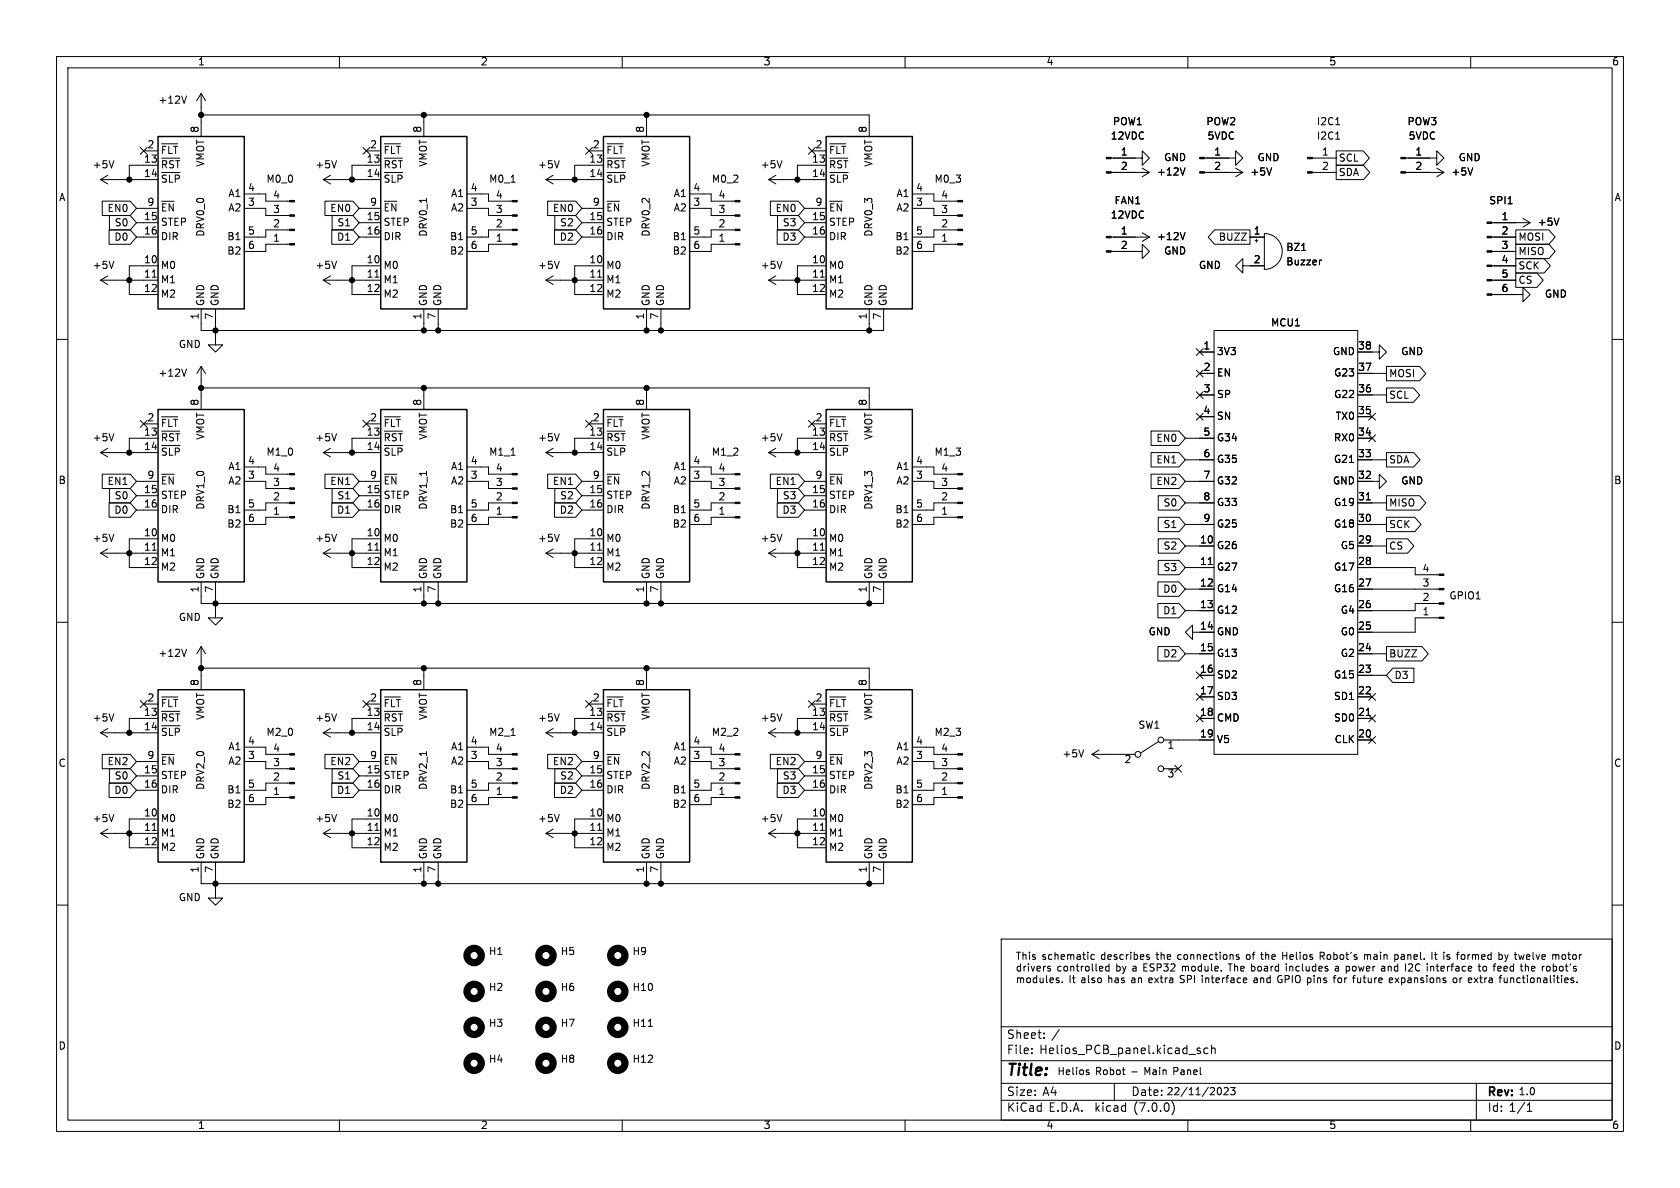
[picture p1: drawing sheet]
<svg xmlns="http://www.w3.org/2000/svg" width="297mm" height="210mm" viewBox="0 0 297 210" stroke-linecap="round" stroke-linejoin="round" font-family="sans-serif">
<defs><g id="words">
<text font-size="2.8" x="178" y="190.8">Title:</text>
<g font-size="2.1">
<text x="178" y="183.9">Sheet:</text>
<text x="185.9" y="183.9">/</text>
<text x="178" y="186.6">File:</text>
<text x="183.8" y="186.6">Helios_PCB_panel.kicad_sch</text>
<text x="178" y="196.8">KiCad</text>
<text x="178" y="194">Size:</text>
<text x="184.3" y="194">A4</text>
<text x="185.4" y="196.8">E.D.A.</text>
<text x="193.7" y="196.8">kicad</text>
<text x="200" y="194">Date:</text>
<text x="200.6" y="196.8">(7.0.0)</text>
<text x="263" y="194.2">Rev:</text>
<text x="263" y="196.8">Id: 1/1</text>
</g>
<g font-size="1.8">
<text x="35" y="11.8">1</text>
<text x="85" y="11.8">2</text>
<text x="135" y="11.8">3</text>
<text x="185" y="11.8">4</text>
<text x="235" y="11.8">5</text>
<text x="285" y="11.8">6</text>
<text x="27.9" y="18.6">+12V</text>
<text x="35.3" y="23.5" transform="rotate(-90 35.3 23.5)">8</text>
<text x="74.7" y="23.5" transform="rotate(-90 74.7 23.5)">8</text>
<text x="114" y="23.5" transform="rotate(-90 114 23.5)">8</text>
<text x="153.4" y="23.5" transform="rotate(-90 153.4 23.5)">8</text>
<text x="196.7" y="22.4">POW1</text>
<text x="213.2" y="22.4">POW2</text>
<text x="232.7" y="22.4">I2C1</text>
<text x="248.8" y="22.4">POW3</text>
<text x="25.4" y="29">13</text>
<text x="26" y="26.4">2</text>
<text x="28.4" y="28.1">~{FLT}</text>
<text x="36.4" y="29.6" transform="rotate(-90 36.4 29.6)">VMOT</text>
<text x="64.8" y="29">13</text>
<text x="65.4" y="26.4">2</text>
<text x="67.8" y="28.1">~{FLT}</text>
<text x="75.8" y="29.6" transform="rotate(-90 75.8 29.6)">VMOT</text>
<text x="104.1" y="29">13</text>
<text x="104.7" y="26.4">2</text>
<text x="107.2" y="28.1">~{FLT}</text>
<text x="115.1" y="29.6" transform="rotate(-90 115.1 29.6)">VMOT</text>
<text x="143.5" y="29">13</text>
<text x="144.1" y="26.4">2</text>
<text x="146.6" y="28.1">~{FLT}</text>
<text x="154.5" y="29.6" transform="rotate(-90 154.5 29.6)">VMOT</text>
<text x="196.3" y="25">12VDC</text>
<text x="198.1" y="27.7">1</text>
<text x="205.7" y="28.8">GND</text>
<text x="213.4" y="25">5VDC</text>
<text x="214.6" y="27.7">1</text>
<text x="222.3" y="28.8">GND</text>
<text x="232.7" y="25">I2C1</text>
<text x="233.6" y="27.7">1</text>
<text x="236.7" y="28.9">SCL</text>
<text x="249" y="25">5VDC</text>
<text x="250.2" y="27.7">1</text>
<text x="257.8" y="28.8">GND</text>
<text x="10.4" y="35.8">A</text>
<text x="16.3" y="30">+5V</text>
<text x="25.4" y="31.5">14</text>
<text x="28.4" y="30.6">~{RST}</text>
<text x="28.4" y="33.2">~{SLP}</text>
<text x="40.2" y="35.1">A1</text>
<text x="43.8" y="34">4</text>
<text x="47" y="32.6">M0_0</text>
<text x="48.2" y="35.3">4</text>
<text x="55.7" y="30">+5V</text>
<text x="64.8" y="31.5">14</text>
<text x="67.8" y="30.6">~{RST}</text>
<text x="67.8" y="33.2">~{SLP}</text>
<text x="79.6" y="35.1">A1</text>
<text x="83.2" y="34">4</text>
<text x="86.4" y="32.6">M0_1</text>
<text x="87.6" y="35.3">4</text>
<text x="95.1" y="30">+5V</text>
<text x="104.1" y="31.5">14</text>
<text x="107.2" y="30.6">~{RST}</text>
<text x="107.2" y="33.2">~{SLP}</text>
<text x="119" y="35.1">A1</text>
<text x="122.5" y="34">4</text>
<text x="125.8" y="32.6">M0_2</text>
<text x="127" y="35.3">4</text>
<text x="134.4" y="30">+5V</text>
<text x="143.5" y="31.5">14</text>
<text x="146.6" y="30.6">~{RST}</text>
<text x="146.6" y="33.2">~{SLP}</text>
<text x="158.4" y="35.1">A1</text>
<text x="161.9" y="34">4</text>
<text x="165.2" y="32.6">M0_3</text>
<text x="166.3" y="35.3">4</text>
<text x="198.1" y="30.2">2</text>
<text x="204.5" y="31.3">+12V</text>
<text x="214.6" y="30.2">2</text>
<text x="221" y="31.3">+5V</text>
<text x="233.6" y="30.2">2</text>
<text x="236.7" y="31.4">SDA</text>
<text x="250.2" y="30.2">2</text>
<text x="256.5" y="31.3">+5V</text>
<text x="285.4" y="35.8">A</text>
<text x="18.9" y="37.7">EN0</text>
<text x="20.2" y="40.3">S0</text>
<text x="25.4" y="39.1">15</text>
<text x="25.4" y="41.7">16</text>
<text x="26" y="36.6">9</text>
<text x="28.4" y="40.2">STEP</text>
<text x="36.4" y="41.9" transform="rotate(-90 36.4 41.9)">DRV0_0</text>
<text x="40.2" y="37.7">A2</text>
<text x="43.8" y="36.6">3</text>
<text x="43.8" y="41.7">5</text>
<text x="48.2" y="40.4">2</text>
<text x="48.2" y="37.8">3</text>
<text x="58.3" y="37.7">EN0</text>
<text x="59.5" y="40.3">S1</text>
<text x="64.8" y="39.1">15</text>
<text x="64.8" y="41.7">16</text>
<text x="65.4" y="36.6">9</text>
<text x="67.8" y="40.2">STEP</text>
<text x="75.8" y="41.9" transform="rotate(-90 75.8 41.9)">DRV0_1</text>
<text x="79.6" y="37.7">A2</text>
<text x="83.2" y="36.6">3</text>
<text x="83.2" y="41.7">5</text>
<text x="87.6" y="40.4">2</text>
<text x="87.6" y="37.8">3</text>
<text x="97.6" y="37.7">EN0</text>
<text x="98.9" y="40.3">S2</text>
<text x="104.1" y="39.1">15</text>
<text x="104.1" y="41.7">16</text>
<text x="104.7" y="36.6">9</text>
<text x="107.2" y="40.2">STEP</text>
<text x="115.1" y="41.9" transform="rotate(-90 115.1 41.9)">DRV0_2</text>
<text x="119" y="37.7">A2</text>
<text x="122.5" y="36.6">3</text>
<text x="122.5" y="41.7">5</text>
<text x="127" y="40.4">2</text>
<text x="127" y="37.8">3</text>
<text x="137" y="37.7">EN0</text>
<text x="138.3" y="40.3">S3</text>
<text x="143.5" y="39.1">15</text>
<text x="143.5" y="41.7">16</text>
<text x="144.1" y="36.6">9</text>
<text x="146.6" y="40.2">STEP</text>
<text x="154.5" y="41.9" transform="rotate(-90 154.5 41.9)">DRV0_3</text>
<text x="158.4" y="37.7">A2</text>
<text x="161.9" y="36.6">3</text>
<text x="161.9" y="41.7">5</text>
<text x="166.3" y="40.4">2</text>
<text x="166.3" y="37.8">3</text>
<text x="196.3" y="38.9">12VDC</text>
<text x="197" y="36.4">FAN1</text>
<text x="198.1" y="41.7">1</text>
<text x="221.6" y="41.7">1</text>
<text x="263.2" y="36.4">SPI1</text>
<text x="265.4" y="39.1">1</text>
<text x="265.4" y="41.7">2</text>
<text x="271.8" y="40.2">+5V</text>
<text x="16.3" y="47.8">+5V</text>
<text x="20.1" y="42.8">D0</text>
<text x="25.4" y="46.7">10</text>
<text x="28.4" y="47.8">M0</text>
<text x="28.4" y="42.7">DIR</text>
<text x="40.1" y="42.7">B1</text>
<text x="40.1" y="45.3">B2</text>
<text x="43.8" y="44.2">6</text>
<text x="48.2" y="42.9">1</text>
<text x="55.7" y="47.8">+5V</text>
<text x="59.5" y="42.8">D1</text>
<text x="64.8" y="46.7">10</text>
<text x="67.8" y="47.8">M0</text>
<text x="67.8" y="42.7">DIR</text>
<text x="79.4" y="42.7">B1</text>
<text x="79.4" y="45.3">B2</text>
<text x="83.2" y="44.2">6</text>
<text x="87.6" y="42.9">1</text>
<text x="95.1" y="47.8">+5V</text>
<text x="98.8" y="42.8">D2</text>
<text x="104.1" y="46.7">10</text>
<text x="107.2" y="47.8">M0</text>
<text x="107.2" y="42.7">DIR</text>
<text x="118.8" y="42.7">B1</text>
<text x="118.8" y="45.3">B2</text>
<text x="122.5" y="44.2">6</text>
<text x="127" y="42.9">1</text>
<text x="134.4" y="47.8">+5V</text>
<text x="138.2" y="42.8">D3</text>
<text x="143.5" y="46.7">10</text>
<text x="146.6" y="47.8">M0</text>
<text x="146.6" y="42.7">DIR</text>
<text x="158.2" y="42.7">B1</text>
<text x="158.2" y="45.3">B2</text>
<text x="161.9" y="44.2">6</text>
<text x="166.3" y="42.9">1</text>
<text x="198.1" y="44.2">2</text>
<text x="204.5" y="42.7">+12V</text>
<text x="205.7" y="45.3">GND</text>
<text x="211.9" y="47.8">GND</text>
<text x="215.4" y="42.8">BUZZ</text>
<text x="221.6" y="46.7">2</text>
<text x="227.3" y="44.6">BZ1</text>
<text x="227.3" y="47.2">Buzzer</text>
<text x="265.4" y="44.2">3</text>
<text x="265.4" y="46.7">4</text>
<text x="268.4" y="42.8">MOSI</text>
<text x="268.4" y="47.9">SCK</text>
<text x="268.4" y="45.4">MISO</text>
<text x="25.4" y="49.3">11</text>
<text x="25.4" y="51.8">12</text>
<text x="28.4" y="50.4">M1</text>
<text x="28.4" y="52.9">M2</text>
<text x="64.8" y="49.3">11</text>
<text x="64.8" y="51.8">12</text>
<text x="67.8" y="50.4">M1</text>
<text x="67.8" y="52.9">M2</text>
<text x="104.1" y="49.3">11</text>
<text x="104.1" y="51.8">12</text>
<text x="107.2" y="50.4">M1</text>
<text x="107.2" y="52.9">M2</text>
<text x="143.5" y="49.3">11</text>
<text x="143.5" y="51.8">12</text>
<text x="146.6" y="50.4">M1</text>
<text x="146.6" y="52.9">M2</text>
<text x="265.4" y="49.3">5</text>
<text x="265.4" y="51.8">6</text>
<text x="268.4" y="50.4">CS</text>
<text x="273.1" y="52.9">GND</text>
<text x="35.3" y="56.5" transform="rotate(-90 35.3 56.5)">1</text>
<text x="36.4" y="54.1" transform="rotate(-90 36.4 54.1)">GND</text>
<text x="37.8" y="56.5" transform="rotate(-90 37.8 56.5)">7</text>
<text x="38.9" y="54.1" transform="rotate(-90 38.9 54.1)">GND</text>
<text x="74.7" y="56.5" transform="rotate(-90 74.7 56.5)">1</text>
<text x="75.8" y="54.1" transform="rotate(-90 75.8 54.1)">GND</text>
<text x="77.2" y="56.5" transform="rotate(-90 77.2 56.5)">7</text>
<text x="78.3" y="54.1" transform="rotate(-90 78.3 54.1)">GND</text>
<text x="114" y="56.5" transform="rotate(-90 114 56.5)">1</text>
<text x="115.1" y="54.1" transform="rotate(-90 115.1 54.1)">GND</text>
<text x="116.6" y="56.5" transform="rotate(-90 116.6 56.5)">7</text>
<text x="117.7" y="54.1" transform="rotate(-90 117.7 54.1)">GND</text>
<text x="153.4" y="56.5" transform="rotate(-90 153.4 56.5)">1</text>
<text x="154.5" y="54.1" transform="rotate(-90 154.5 54.1)">GND</text>
<text x="156" y="56.5" transform="rotate(-90 156 56.5)">7</text>
<text x="157" y="54.1" transform="rotate(-90 157 54.1)">GND</text>
<text x="224.6" y="58">MCU1</text>
<text x="31.6" y="61.8">GND</text>
<text x="212.7" y="62">1</text>
<text x="212.7" y="65.7">2</text>
<text x="215.1" y="63.1">3V3</text>
<text x="235.5" y="63.1">GND</text>
<text x="240" y="62">38</text>
<text x="240.1" y="65.7">37</text>
<text x="247.7" y="63.1">GND</text>
<text x="27.9" y="66.9">+12V</text>
<text x="35.3" y="71.8" transform="rotate(-90 35.3 71.8)">8</text>
<text x="74.7" y="71.8" transform="rotate(-90 74.7 71.8)">8</text>
<text x="114" y="71.8" transform="rotate(-90 114 71.8)">8</text>
<text x="153.4" y="71.8" transform="rotate(-90 153.4 71.8)">8</text>
<text x="212.7" y="69.6">3</text>
<text x="215.2" y="66.8">EN</text>
<text x="215.2" y="70.6">SP</text>
<text x="235.7" y="70.6">G22</text>
<text x="235.7" y="66.8">G23</text>
<text x="240.1" y="69.6">36</text>
<text x="245.6" y="70.8">SCL</text>
<text x="245.6" y="67">MOSI</text>
<text x="25.4" y="77.2">13</text>
<text x="26" y="74.7">2</text>
<text x="28.4" y="76.4">~{FLT}</text>
<text x="36.4" y="77.9" transform="rotate(-90 36.4 77.9)">VMOT</text>
<text x="64.8" y="77.2">13</text>
<text x="65.4" y="74.7">2</text>
<text x="67.8" y="76.4">~{FLT}</text>
<text x="75.8" y="77.9" transform="rotate(-90 75.8 77.9)">VMOT</text>
<text x="104.1" y="77.2">13</text>
<text x="104.7" y="74.7">2</text>
<text x="107.2" y="76.4">~{FLT}</text>
<text x="115.1" y="77.9" transform="rotate(-90 115.1 77.9)">VMOT</text>
<text x="143.5" y="77.2">13</text>
<text x="144.1" y="74.7">2</text>
<text x="146.6" y="76.4">~{FLT}</text>
<text x="154.5" y="77.9" transform="rotate(-90 154.5 77.9)">VMOT</text>
<text x="212.7" y="73.4">4</text>
<text x="212.7" y="77.2">5</text>
<text x="215.1" y="74.5">SN</text>
<text x="236" y="74.5">TX0</text>
<text x="240" y="77.2">34</text>
<text x="240" y="73.4">35</text>
<text x="16.3" y="78.3">+5V</text>
<text x="25.4" y="79.8">14</text>
<text x="28.4" y="78.9">~{RST}</text>
<text x="28.4" y="81.4">~{SLP}</text>
<text x="40.2" y="83.4">A1</text>
<text x="43.8" y="82.3">4</text>
<text x="47" y="80.8">M1_0</text>
<text x="48.2" y="83.6">4</text>
<text x="55.7" y="78.3">+5V</text>
<text x="64.8" y="79.8">14</text>
<text x="67.8" y="78.9">~{RST}</text>
<text x="67.8" y="81.4">~{SLP}</text>
<text x="79.6" y="83.4">A1</text>
<text x="83.2" y="82.3">4</text>
<text x="86.4" y="80.8">M1_1</text>
<text x="87.6" y="83.6">4</text>
<text x="95.1" y="78.3">+5V</text>
<text x="104.1" y="79.8">14</text>
<text x="107.2" y="78.9">~{RST}</text>
<text x="107.2" y="81.4">~{SLP}</text>
<text x="119" y="83.4">A1</text>
<text x="122.5" y="82.3">4</text>
<text x="125.8" y="80.8">M1_2</text>
<text x="127" y="83.6">4</text>
<text x="134.4" y="78.3">+5V</text>
<text x="143.5" y="79.8">14</text>
<text x="146.6" y="78.9">~{RST}</text>
<text x="146.6" y="81.4">~{SLP}</text>
<text x="158.4" y="83.4">A1</text>
<text x="161.9" y="82.3">4</text>
<text x="165.2" y="80.8">M1_3</text>
<text x="166.3" y="83.6">4</text>
<text x="204.3" y="78.4">EN0</text>
<text x="204.3" y="82.2">EN1</text>
<text x="212.7" y="81">6</text>
<text x="215.1" y="78.3">G34</text>
<text x="215.1" y="82.1">G35</text>
<text x="235.7" y="82.1">G21</text>
<text x="235.7" y="78.3">RX0</text>
<text x="240" y="81">33</text>
<text x="245.6" y="82.2">SDA</text>
<text x="10.3" y="85.8">B</text>
<text x="18.9" y="86">EN1</text>
<text x="20.2" y="88.5">S0</text>
<text x="25.4" y="87.4">15</text>
<text x="25.4" y="89.9">16</text>
<text x="26" y="84.8">9</text>
<text x="28.4" y="88.5">STEP</text>
<text x="40.2" y="85.9">A2</text>
<text x="43.8" y="84.8">3</text>
<text x="43.8" y="89.9">5</text>
<text x="48.2" y="88.6">2</text>
<text x="48.2" y="86.1">3</text>
<text x="58.3" y="86">EN1</text>
<text x="59.5" y="88.5">S1</text>
<text x="64.8" y="87.4">15</text>
<text x="64.8" y="89.9">16</text>
<text x="65.4" y="84.8">9</text>
<text x="67.8" y="88.5">STEP</text>
<text x="79.6" y="85.9">A2</text>
<text x="83.2" y="84.8">3</text>
<text x="83.2" y="89.9">5</text>
<text x="87.6" y="88.6">2</text>
<text x="87.6" y="86.1">3</text>
<text x="97.6" y="86">EN1</text>
<text x="98.9" y="88.5">S2</text>
<text x="104.1" y="87.4">15</text>
<text x="104.1" y="89.9">16</text>
<text x="104.7" y="84.8">9</text>
<text x="107.2" y="88.5">STEP</text>
<text x="119" y="85.9">A2</text>
<text x="122.5" y="84.8">3</text>
<text x="122.5" y="89.9">5</text>
<text x="127" y="88.6">2</text>
<text x="127" y="86.1">3</text>
<text x="137" y="86">EN1</text>
<text x="138.3" y="88.5">S3</text>
<text x="143.5" y="87.4">15</text>
<text x="143.5" y="89.9">16</text>
<text x="144.1" y="84.8">9</text>
<text x="146.6" y="88.5">STEP</text>
<text x="158.4" y="85.9">A2</text>
<text x="161.9" y="84.8">3</text>
<text x="161.9" y="89.9">5</text>
<text x="166.3" y="88.6">2</text>
<text x="166.3" y="86.1">3</text>
<text x="204.3" y="86">EN2</text>
<text x="205.6" y="89.8">S0</text>
<text x="212.7" y="84.8">7</text>
<text x="212.7" y="88.6">8</text>
<text x="215.1" y="85.9">G32</text>
<text x="215.1" y="89.7">G33</text>
<text x="235.5" y="85.9">GND</text>
<text x="235.7" y="89.7">G19</text>
<text x="240" y="88.6">31</text>
<text x="240" y="84.8">32</text>
<text x="245.6" y="89.8">MISO</text>
<text x="247.7" y="85.9">GND</text>
<text x="285.3" y="85.8">B</text>
<text x="20.1" y="91.1">D0</text>
<text x="25.4" y="95">10</text>
<text x="28.4" y="91">DIR</text>
<text x="36.4" y="90.2" transform="rotate(-90 36.4 90.2)">DRV1_0</text>
<text x="40.1" y="91">B1</text>
<text x="40.1" y="93.5">B2</text>
<text x="43.8" y="92.5">6</text>
<text x="48.2" y="91.2">1</text>
<text x="59.5" y="91.1">D1</text>
<text x="64.8" y="95">10</text>
<text x="67.8" y="91">DIR</text>
<text x="75.8" y="90.2" transform="rotate(-90 75.8 90.2)">DRV1_1</text>
<text x="79.4" y="91">B1</text>
<text x="79.4" y="93.5">B2</text>
<text x="83.2" y="92.5">6</text>
<text x="87.6" y="91.2">1</text>
<text x="98.8" y="91.1">D2</text>
<text x="104.1" y="95">10</text>
<text x="107.2" y="91">DIR</text>
<text x="115.1" y="90.2" transform="rotate(-90 115.1 90.2)">DRV1_2</text>
<text x="118.8" y="91">B1</text>
<text x="118.8" y="93.5">B2</text>
<text x="122.5" y="92.5">6</text>
<text x="127" y="91.2">1</text>
<text x="138.2" y="91.1">D3</text>
<text x="143.5" y="95">10</text>
<text x="146.6" y="91">DIR</text>
<text x="154.5" y="90.2" transform="rotate(-90 154.5 90.2)">DRV1_3</text>
<text x="158.2" y="91">B1</text>
<text x="158.2" y="93.5">B2</text>
<text x="161.9" y="92.5">6</text>
<text x="166.3" y="91.2">1</text>
<text x="205.6" y="93.6">S1</text>
<text x="212.7" y="92.5">9</text>
<text x="215.1" y="93.5">G25</text>
<text x="235.7" y="93.5">G18</text>
<text x="240" y="92.5">30</text>
<text x="245.6" y="93.6">SCK</text>
<text x="16.3" y="96.1">+5V</text>
<text x="25.4" y="97.5">11</text>
<text x="25.4" y="100.1">12</text>
<text x="28.4" y="96.1">M0</text>
<text x="28.4" y="98.6">M1</text>
<text x="28.4" y="101.2">M2</text>
<text x="55.7" y="96.1">+5V</text>
<text x="64.8" y="97.5">11</text>
<text x="64.8" y="100.1">12</text>
<text x="67.8" y="96.1">M0</text>
<text x="67.8" y="98.6">M1</text>
<text x="67.8" y="101.2">M2</text>
<text x="95.1" y="96.1">+5V</text>
<text x="104.1" y="97.5">11</text>
<text x="104.1" y="100.1">12</text>
<text x="107.2" y="96.1">M0</text>
<text x="107.2" y="98.6">M1</text>
<text x="107.2" y="101.2">M2</text>
<text x="134.4" y="96.1">+5V</text>
<text x="143.5" y="97.5">11</text>
<text x="143.5" y="100.1">12</text>
<text x="146.6" y="96.1">M0</text>
<text x="146.6" y="98.6">M1</text>
<text x="146.6" y="101.2">M2</text>
<text x="205.6" y="97.4">S2</text>
<text x="205.6" y="101.2">S3</text>
<text x="212.1" y="96.3">10</text>
<text x="212.1" y="100.1">11</text>
<text x="215.1" y="97.3">G26</text>
<text x="215.1" y="101.2">G27</text>
<text x="235.7" y="101.2">G17</text>
<text x="236.9" y="97.3">G5</text>
<text x="240" y="100.1">28</text>
<text x="240" y="96.3">29</text>
<text x="245.6" y="97.4">CS</text>
<text x="251.4" y="101.3">4</text>
<text x="35.3" y="104.8" transform="rotate(-90 35.3 104.8)">1</text>
<text x="36.4" y="102.4" transform="rotate(-90 36.4 102.4)">GND</text>
<text x="37.8" y="104.8" transform="rotate(-90 37.8 104.8)">7</text>
<text x="38.9" y="102.4" transform="rotate(-90 38.9 102.4)">GND</text>
<text x="74.7" y="104.8" transform="rotate(-90 74.7 104.8)">1</text>
<text x="75.8" y="102.4" transform="rotate(-90 75.8 102.4)">GND</text>
<text x="77.2" y="104.8" transform="rotate(-90 77.2 104.8)">7</text>
<text x="78.3" y="102.4" transform="rotate(-90 78.3 102.4)">GND</text>
<text x="114" y="104.8" transform="rotate(-90 114 104.8)">1</text>
<text x="115.1" y="102.4" transform="rotate(-90 115.1 102.4)">GND</text>
<text x="116.6" y="104.8" transform="rotate(-90 116.6 104.8)">7</text>
<text x="117.7" y="102.4" transform="rotate(-90 117.7 102.4)">GND</text>
<text x="153.4" y="104.8" transform="rotate(-90 153.4 104.8)">1</text>
<text x="154.5" y="102.4" transform="rotate(-90 154.5 102.4)">GND</text>
<text x="156" y="104.8" transform="rotate(-90 156 104.8)">7</text>
<text x="157" y="102.4" transform="rotate(-90 157 102.4)">GND</text>
<text x="205.5" y="105.1">D0</text>
<text x="212.1" y="103.9">12</text>
<text x="212.1" y="107.7">13</text>
<text x="215.1" y="105">G14</text>
<text x="235.7" y="105">G16</text>
<text x="240" y="107.7">26</text>
<text x="240" y="103.9">27</text>
<text x="251.4" y="106.4">2</text>
<text x="251.4" y="103.9">3</text>
<text x="256.2" y="106.2">GPIO1</text>
<text x="31.6" y="110">GND</text>
<text x="203" y="112.6">GND</text>
<text x="205.5" y="108.9">D1</text>
<text x="212.1" y="111.5">14</text>
<text x="215.1" y="108.8">G12</text>
<text x="215.1" y="112.6">GND</text>
<text x="236.9" y="112.6">G0</text>
<text x="236.9" y="108.8">G4</text>
<text x="240" y="111.5">25</text>
<text x="251.4" y="109">1</text>
<text x="27.9" y="116.4">+12V</text>
<text x="205.5" y="116.5">D2</text>
<text x="212.1" y="115.3">15</text>
<text x="212.1" y="119.1">16</text>
<text x="215.1" y="116.4">G13</text>
<text x="236.9" y="116.4">G2</text>
<text x="240" y="119.1">23</text>
<text x="240" y="115.3">24</text>
<text x="245.6" y="116.5">BUZZ</text>
<text x="26" y="124.2">2</text>
<text x="28.4" y="125.9">~{FLT}</text>
<text x="35.3" y="121.3" transform="rotate(-90 35.3 121.3)">8</text>
<text x="65.4" y="124.2">2</text>
<text x="67.8" y="125.9">~{FLT}</text>
<text x="74.7" y="121.3" transform="rotate(-90 74.7 121.3)">8</text>
<text x="104.7" y="124.2">2</text>
<text x="107.2" y="125.9">~{FLT}</text>
<text x="114" y="121.3" transform="rotate(-90 114 121.3)">8</text>
<text x="144.1" y="124.2">2</text>
<text x="146.6" y="125.9">~{FLT}</text>
<text x="153.4" y="121.3" transform="rotate(-90 153.4 121.3)">8</text>
<text x="212.1" y="122.9">17</text>
<text x="215.1" y="120.2">SD2</text>
<text x="215.1" y="124">SD3</text>
<text x="235.7" y="124">SD1</text>
<text x="235.7" y="120.2">G15</text>
<text x="240" y="122.9">22</text>
<text x="246.5" y="120.3">D3</text>
<text x="16.3" y="127.8">+5V</text>
<text x="25.4" y="126.7">13</text>
<text x="25.4" y="129.3">14</text>
<text x="28.4" y="128.4">~{RST}</text>
<text x="28.4" y="131">~{SLP}</text>
<text x="36.4" y="127.4" transform="rotate(-90 36.4 127.4)">VMOT</text>
<text x="43.8" y="131.8">4</text>
<text x="47" y="130.4">M2_0</text>
<text x="55.7" y="127.8">+5V</text>
<text x="64.8" y="126.7">13</text>
<text x="64.8" y="129.3">14</text>
<text x="67.8" y="128.4">~{RST}</text>
<text x="67.8" y="131">~{SLP}</text>
<text x="75.8" y="127.4" transform="rotate(-90 75.8 127.4)">VMOT</text>
<text x="83.2" y="131.8">4</text>
<text x="86.4" y="130.4">M2_1</text>
<text x="95.1" y="127.8">+5V</text>
<text x="104.1" y="126.7">13</text>
<text x="104.1" y="129.3">14</text>
<text x="107.2" y="128.4">~{RST}</text>
<text x="107.2" y="131">~{SLP}</text>
<text x="115.1" y="127.4" transform="rotate(-90 115.1 127.4)">VMOT</text>
<text x="122.5" y="131.8">4</text>
<text x="125.8" y="130.4">M2_2</text>
<text x="134.4" y="127.8">+5V</text>
<text x="143.5" y="126.7">13</text>
<text x="143.5" y="129.3">14</text>
<text x="146.6" y="128.4">~{RST}</text>
<text x="146.6" y="131">~{SLP}</text>
<text x="154.5" y="127.4" transform="rotate(-90 154.5 127.4)">VMOT</text>
<text x="161.9" y="131.8">4</text>
<text x="165.2" y="130.4">M2_3</text>
<text x="201.2" y="129.1">SW1</text>
<text x="212.1" y="126.7">18</text>
<text x="212.1" y="130.6">19</text>
<text x="215.1" y="127.8">CMD</text>
<text x="215.1" y="131.6">V5</text>
<text x="235.7" y="127.8">SD0</text>
<text x="235.8" y="131.6">CLK</text>
<text x="240" y="130.6">20</text>
<text x="240" y="126.7">21</text>
<text x="10.3" y="135.8">C</text>
<text x="18.9" y="135.5">EN2</text>
<text x="25.4" y="136.9">15</text>
<text x="26" y="134.4">9</text>
<text x="28.4" y="138">STEP</text>
<text x="40.2" y="135.4">A2</text>
<text x="40.2" y="132.9">A1</text>
<text x="43.8" y="134.4">3</text>
<text x="48.2" y="135.6">3</text>
<text x="48.2" y="133.1">4</text>
<text x="58.3" y="135.5">EN2</text>
<text x="64.8" y="136.9">15</text>
<text x="65.4" y="134.4">9</text>
<text x="67.8" y="138">STEP</text>
<text x="79.6" y="135.4">A2</text>
<text x="79.6" y="132.9">A1</text>
<text x="83.2" y="134.4">3</text>
<text x="87.6" y="135.6">3</text>
<text x="87.6" y="133.1">4</text>
<text x="97.6" y="135.5">EN2</text>
<text x="104.1" y="136.9">15</text>
<text x="104.7" y="134.4">9</text>
<text x="107.2" y="138">STEP</text>
<text x="119" y="135.4">A2</text>
<text x="119" y="132.9">A1</text>
<text x="122.5" y="134.4">3</text>
<text x="127" y="135.6">3</text>
<text x="127" y="133.1">4</text>
<text x="137" y="135.5">EN2</text>
<text x="143.5" y="136.9">15</text>
<text x="144.1" y="134.4">9</text>
<text x="146.6" y="138">STEP</text>
<text x="158.4" y="135.4">A2</text>
<text x="158.4" y="132.9">A1</text>
<text x="161.9" y="134.4">3</text>
<text x="166.3" y="135.6">3</text>
<text x="166.3" y="133.1">4</text>
<text x="187.8" y="134.2">+5V</text>
<text x="198.7" y="135.3">2</text>
<text x="206.3" y="132.7">1</text>
<text x="206.3" y="137.8">3</text>
<text x="285.3" y="135.8">C</text>
<text x="20.1" y="140.6">D0</text>
<text x="20.2" y="138.1">S0</text>
<text x="25.4" y="139.4">16</text>
<text x="28.4" y="140.5">DIR</text>
<text x="36.4" y="139.7" transform="rotate(-90 36.4 139.7)">DRV2_0</text>
<text x="40.1" y="140.5">B1</text>
<text x="40.1" y="143.1">B2</text>
<text x="43.8" y="139.4">5</text>
<text x="43.8" y="142">6</text>
<text x="48.2" y="140.7">1</text>
<text x="48.2" y="138.2">2</text>
<text x="59.5" y="140.6">D1</text>
<text x="59.5" y="138.1">S1</text>
<text x="64.8" y="139.4">16</text>
<text x="67.8" y="140.5">DIR</text>
<text x="75.8" y="139.7" transform="rotate(-90 75.8 139.7)">DRV2_1</text>
<text x="79.4" y="140.5">B1</text>
<text x="79.4" y="143.1">B2</text>
<text x="83.2" y="139.4">5</text>
<text x="83.2" y="142">6</text>
<text x="87.6" y="140.7">1</text>
<text x="87.6" y="138.2">2</text>
<text x="98.8" y="140.6">D2</text>
<text x="98.9" y="138.1">S2</text>
<text x="104.1" y="139.4">16</text>
<text x="107.2" y="140.5">DIR</text>
<text x="115.1" y="139.7" transform="rotate(-90 115.1 139.7)">DRV2_2</text>
<text x="118.8" y="140.5">B1</text>
<text x="118.8" y="143.1">B2</text>
<text x="122.5" y="139.4">5</text>
<text x="122.5" y="142">6</text>
<text x="127" y="140.7">1</text>
<text x="127" y="138.2">2</text>
<text x="138.2" y="140.6">D3</text>
<text x="138.3" y="138.1">S3</text>
<text x="143.5" y="139.4">16</text>
<text x="146.6" y="140.5">DIR</text>
<text x="154.5" y="139.7" transform="rotate(-90 154.5 139.7)">DRV2_3</text>
<text x="158.2" y="140.5">B1</text>
<text x="158.2" y="143.1">B2</text>
<text x="161.9" y="139.4">5</text>
<text x="161.9" y="142">6</text>
<text x="166.3" y="140.7">1</text>
<text x="166.3" y="138.2">2</text>
<text x="16.3" y="145.6">+5V</text>
<text x="25.4" y="144.5">10</text>
<text x="25.4" y="147.1">11</text>
<text x="25.4" y="149.6">12</text>
<text x="28.4" y="145.6">M0</text>
<text x="28.4" y="148.1">M1</text>
<text x="55.7" y="145.6">+5V</text>
<text x="64.8" y="144.5">10</text>
<text x="64.8" y="147.1">11</text>
<text x="64.8" y="149.6">12</text>
<text x="67.8" y="145.6">M0</text>
<text x="67.8" y="148.1">M1</text>
<text x="95.1" y="145.6">+5V</text>
<text x="104.1" y="144.5">10</text>
<text x="104.1" y="147.1">11</text>
<text x="104.1" y="149.6">12</text>
<text x="107.2" y="145.6">M0</text>
<text x="107.2" y="148.1">M1</text>
<text x="134.4" y="145.6">+5V</text>
<text x="143.5" y="144.5">10</text>
<text x="143.5" y="147.1">11</text>
<text x="143.5" y="149.6">12</text>
<text x="146.6" y="145.6">M0</text>
<text x="146.6" y="148.1">M1</text>
<text x="28.4" y="150.7">M2</text>
<text x="35.3" y="154.3" transform="rotate(-90 35.3 154.3)">1</text>
<text x="36.4" y="151.9" transform="rotate(-90 36.4 151.9)">GND</text>
<text x="37.8" y="154.3" transform="rotate(-90 37.8 154.3)">7</text>
<text x="38.9" y="151.9" transform="rotate(-90 38.9 151.9)">GND</text>
<text x="67.8" y="150.7">M2</text>
<text x="74.7" y="154.3" transform="rotate(-90 74.7 154.3)">1</text>
<text x="75.8" y="151.9" transform="rotate(-90 75.8 151.9)">GND</text>
<text x="77.2" y="154.3" transform="rotate(-90 77.2 154.3)">7</text>
<text x="78.3" y="151.9" transform="rotate(-90 78.3 151.9)">GND</text>
<text x="107.2" y="150.7">M2</text>
<text x="114" y="154.3" transform="rotate(-90 114 154.3)">1</text>
<text x="115.1" y="151.9" transform="rotate(-90 115.1 151.9)">GND</text>
<text x="116.6" y="154.3" transform="rotate(-90 116.6 154.3)">7</text>
<text x="117.7" y="151.9" transform="rotate(-90 117.7 151.9)">GND</text>
<text x="146.6" y="150.7">M2</text>
<text x="153.4" y="154.3" transform="rotate(-90 153.4 154.3)">1</text>
<text x="154.5" y="151.9" transform="rotate(-90 154.5 151.9)">GND</text>
<text x="156" y="154.3" transform="rotate(-90 156 154.3)">7</text>
<text x="157" y="151.9" transform="rotate(-90 157 151.9)">GND</text>
<text x="31.6" y="159.6">GND</text>
<text x="86.4" y="169.1">H1</text>
<text x="99.1" y="169.1">H5</text>
<text x="111.8" y="169.1">H9</text>
<text x="179.6" y="169.9">This</text>
<text x="179.6" y="171.9">drivers</text>
<text x="179.6" y="174">modules.</text>
<text x="184.2" y="169.9">schematic</text>
<text x="186.9" y="171.9">controlled</text>
<text x="189" y="174">It also</text>
<text x="194.7" y="169.9">describes</text>
<text x="196.1" y="174">has</text>
<text x="197.4" y="171.9">by a ESP32</text>
<text x="200.3" y="174">an extra</text>
<text x="204.6" y="169.9">the</text>
<text x="208.5" y="169.9">connections</text>
<text x="209.2" y="174">SPI interface</text>
<text x="209.4" y="171.9">module.</text>
<text x="217.7" y="171.9">The board</text>
<text x="220.7" y="169.9">of</text>
<text x="222.4" y="174">and</text>
<text x="223.5" y="169.9">the</text>
<text x="226.8" y="174">GPIO pins</text>
<text x="227.3" y="169.9">Helios</text>
<text x="228.1" y="171.9">includes</text>
<text x="234.1" y="169.9">Robot's</text>
<text x="236.9" y="171.9">a power</text>
<text x="237" y="174">for</text>
<text x="240.5" y="174">future</text>
<text x="242.1" y="169.9">main</text>
<text x="245.4" y="171.9">and</text>
<text x="247" y="174">expansions</text>
<text x="247.6" y="169.9">panel.</text>
<text x="249.7" y="171.9">I2C interface</text>
<text x="254.2" y="169.9">It is</text>
<text x="258.4" y="174">or</text>
<text x="259" y="169.9">formed</text>
<text x="261.2" y="174">extra</text>
<text x="263" y="171.9">to</text>
<text x="265.7" y="171.9">feed</text>
<text x="266.5" y="169.9">by twelve</text>
<text x="266.9" y="174">functionalities.</text>
<text x="270.7" y="171.9">the</text>
<text x="274.5" y="171.9">robot's</text>
<text x="276.2" y="169.9">motor</text>
<text x="86.4" y="175.5">H2</text>
<text x="99.1" y="175.5">H6</text>
<text x="111.8" y="175.5">H10</text>
<text x="10.3" y="185.8">D</text>
<text x="86.4" y="181.8">H3</text>
<text x="99.1" y="181.8">H7</text>
<text x="111.8" y="181.8">H11</text>
<text x="285.3" y="185.8">D</text>
<text x="86.4" y="188.2">H4</text>
<text x="99.1" y="188.2">H8</text>
<text x="111.8" y="188.2">H12</text>
<text x="186.9" y="190.2">Helios</text>
<text x="193.7" y="190.2">Robot</text>
<text x="200" y="190.2">-</text>
<text x="202.5" y="190.2">Main</text>
<text x="207.7" y="190.2">Panel</text>
<text x="206.2" y="193.8">22/11/2023</text>
<text x="268.5" y="193.8">1.0</text>
<text x="35" y="199.8">1</text>
<text x="85" y="199.8">2</text>
<text x="135" y="199.8">3</text>
<text x="185" y="199.8">4</text>
<text x="235" y="199.8">5</text>
<text x="285" y="199.8">6</text>
</g>
</g></defs>
<g fill="none" stroke="#000" stroke-width=".18">
<path d="M10 10h277v190h-277zM12 12h273v186h-273zM33 17l-.5 1.2M35.6 16.5v7.6M35.6 16.5l-.8 1.3M35.6 16.5l.7 1.3M60 10v2M110 10v2M160 10v2M210 10v2M260 10v2M17.8 31.8h10.1"/>
<path d="M17.8 31.8l1.2 .7M18.1 35.6h4.9l1.1 1.2-1.1 1.3h-4.9zM19 31l-1.2 .8M19.3 38.1h3.7l1.1 1.3-1.1 1.2h-3.7zM20.1 28.4l-.4 1.3M24.1 39.4h3.8M24.1 36.8h3.8M24.8 26.1l1.2 1.2M25.4 26.7h2.5M26 26.1l-1.2 1.2M27.9 29.2h-5v2.6M28.6 30.5h3.2"/>
<path d="M28.6 28h3.2M28.6 25.4h2.8M28.6 35.6h2.2M28.8 28.4v1.3M28.8 36.6h.4M29.4 36h-.6v1.3h.6M29.4 25.9h-.6v1.2M29.8 25.9v1.2M30 30.9v1.3M30.6 36v1.3l-.7-1.3v1.3M30.7 25.9h.7M31 30.9v1.3"/>
<path d="M31 25.9v1.2M31.4 28.4v1.3M35.6 20.3h118.1v3.8M43.2 36.8h3.8v1.3h4.2M43.2 34.3h3.8v1.3h4.2M57.1 31.8h10.2M57.1 31.8l1.3 .7M57.4 35.6h5l1.1 1.2-1.1 1.3h-5zM58.4 31l-1.3 .8M58.7 38.1h3.7l1.1 1.3-1.1 1.2h-3.7zM59.5 28.4l-.4 1.3M63.5 39.4h3.8"/>
<path d="M63.5 36.8h3.8M64.2 26.1l1.2 1.2M64.8 26.7h2.5M65.4 26.1l-1.2 1.2M67.3 29.2h-5.1v2.6M67.9 30.5h3.3M67.9 28h3.2M67.9 25.4h2.9M67.9 35.6h2.3M68.1 28.4v1.3M68.1 36.6h.4M68.7 36h-.6v1.3h.6"/>
<path d="M68.7 25.9h-.6v1.2M69.2 25.9v1.2M69.3 30.9v1.3M70 36v1.3l-.7-1.3v1.3M70.1 25.9h.7M70.4 30.9v1.3M70.4 25.9v1.2M70.8 28.4v1.3M74.9 20.3v3.8M82.5 36.8h3.9v1.3h4.2M82.5 34.3h3.9v1.3h4.2M96.5 31.8l1.3 .7"/>
<path d="M96.5 31.8h10.2M96.8 35.6h5l1.1 1.2-1.1 1.3h-5zM97.8 31l-1.3 .8M98.1 38.1h3.7l1.1 1.3-1.1 1.2h-3.7zM98.9 28.4l-.5 1.3M102.9 39.4h3.8M102.9 36.8h3.8M103.5 26.1l1.2 1.2M104.1 26.7h2.6M104.7 26.1l-1.2 1.2M106.7 29.2h-5.1v2.6M107.3 30.5h3.3"/>
<path d="M107.3 28h3.2M107.3 25.4h2.8M107.3 35.6h2.2M107.5 28.4v1.3M107.5 36.6h.4M108.1 25.9h-.6v1.2M108.1 36h-.6v1.3h.6M108.6 25.9v1.2M108.7 30.9v1.3M109.4 36v1.3l-.8-1.3v1.3M109.4 25.9h.8M109.7 30.9v1.3"/>
<path d="M109.8 25.9v1.2M110.2 28.4v1.3M114.3 20.3v3.8M121.9 36.8h3.8v1.3h4.2M121.9 34.3h3.8v1.3h4.2M135.9 31.8h10.1M135.9 31.8l1.3 .7M136.2 35.6h4.9l1.1 1.2-1.1 1.3h-4.9zM137.2 31l-1.3 .8M137.5 38.1h3.6l1.1 1.3-1.1 1.2h-3.6zM138.2 28.4l-.4 1.3M142.2 39.4h3.8"/>
<path d="M142.2 36.8h3.8M142.9 26.1l1.2 1.2M143.5 26.7h2.5M144.1 26.1l-1.2 1.2M146 29.2h-5v2.6M146.7 30.5h3.2M146.7 28h3.2M146.7 25.4h2.8M146.7 35.6h2.2M146.9 28.4v1.3M146.9 36.6h.4M147.5 36h-.6v1.3h.6"/>
<path d="M147.5 25.9h-.6v1.2M147.9 25.9v1.2M148.1 30.9v1.3M148.7 36v1.3l-.7-1.3v1.3M148.8 25.9h.7M149.1 30.9v1.3M149.2 25.9v1.2M149.5 28.4v1.3M161.3 36.8h3.8v1.3h4.2M161.3 34.3h3.8v1.3h4.2M196.4 27.9h5.5v-1.2l1.3 1.2-1.3 1.3v-1.3M196.4 30.5h6.8"/>
<path d="M201.9 29.7l1.3 .8M203.2 30.5l-1.3 .7M209.5 29.7l-.4 1.2M213 27.9h5.4v-1.2l1.3 1.2-1.3 1.3v-1.3M213 30.5h6.7M218.4 29.7l1.3 .8M219.7 30.5l-1.3 .7M224.8 29.7l-.4 1.2M232 30.5h4.2M232 27.9h4.2M236.1 22.1h.8M236.1 24.6h.8"/>
<path d="M236.2 29.2h4.8l1.2 1.3-1.2 1.3h-4.8zM236.2 26.7h4.8l1.1 1.2-1.1 1.3h-4.8zM248.5 27.9h5.5v-1.2l1.3 1.2-1.3 1.3v-1.3M248.5 30.5h6.8M254 29.7l1.3 .8M255.3 30.5l-1.3 .7M260.4 29.7l-.5 1.2M263.8 39.4h6.7M266.6 36h.7M269.2 38.6l1.3 .8M270.5 39.4l-1.3 .7M275.6 38.6l-.4 1.2"/>
<path d="M10 60h2M17.8 49.5h10.1M17.8 49.5l1.2 .8M19 48.8l-1.2 .7M19.3 40.6h3.7l1.1 1.3-1.1 1.3h-3.7zM20.1 46.2l-.4 1.3M24.1 41.9h3.8M26.9 49h.7M27.9 47h-5v5.1h5M35.6 54.6v3.8h120.6v-3.8M38.1 54.6v6.4h1.3l-1.3 1.2-1.3-1.2h1.3M51.2 43.2h-4.2v1.3h-3.8"/>
<path d="M51.2 40.6h-4.2v1.3h-3.8M57.1 49.5h10.2M57.1 49.5l1.3 .8M58.4 48.8l-1.3 .7M58.7 40.6h3.7l1.1 1.3-1.1 1.3h-3.7zM59.5 46.2l-.4 1.3M63.5 41.9h3.8M66.3 49h.7M67.3 47h-5.1v5.1h5.1M74.9 54.6v3.8M77.5 54.6v3.8M90.6 43.2h-4.2v1.3h-3.9"/>
<path d="M90.6 40.6h-4.2v1.3h-3.9M96.5 49.5h10.2M96.5 49.5l1.3 .8M97.8 48.8l-1.3 .7M98 40.6h3.8l1.1 1.3-1.1 1.3h-3.8zM98.9 46.2l-.5 1.3M102.9 41.9h3.8M105.7 49h.7M106.7 47h-5.1v5.1h5.1M114.3 54.6v3.8M116.8 54.6v3.8M129.9 43.2h-4.2v1.3h-3.8"/>
<path d="M129.9 40.6h-4.2v1.3h-3.8M135.9 49.5h10.1M135.9 49.5l1.3 .8M137.2 48.8l-1.3 .7M137.4 40.6h3.7l1.1 1.3-1.1 1.3h-3.7zM138.2 46.2l-.4 1.3M142.2 41.9h3.8M145 49h.7M146 47h-5v5.1h5M153.7 54.6v3.8M169.3 43.2h-4.2v1.3h-3.8M169.3 40.6h-4.2v1.3h-3.8"/>
<path d="M196.4 44.5h5.5v-1.3l1.3 1.3-1.3 1.2v-1.2M196.4 41.9h6.8M201.9 41.1l1.3 .8M203.2 41.9l-1.3 .8M209.5 41.1l-.4 1.3M214.6 58.4h25.4v75h-25.4zM214.7 40.6h6.3v2.6h-6.3l-1.1-1.3zM219.7 47v-1.3l-1.3 1.3 1.3 1.3v-1.3h3.8M221 41.9h2.5M221.9 42.5h.5M222.1 42.3v.5M223.5 41.3a3.2 3.2 0 0 1 3.2 3.2 3.2 3.2 0 0 1-3.2 3.1z"/>
<path d="M233.6 46h-.2M263.8 52.1h5.4v-1.3l1.3 1.3-1.3 1.2v-1.2M263.8 49.5h4.2M263.8 47h4.2M263.8 44.5h4.2M263.8 41.9h4.2M268 40.6h5.8l1.1 1.3-1.1 1.3h-5.8zM268 45.7h5l1.1 1.3-1.1 1.3h-5zM268 43.2h5.8l1.1 1.3-1.1 1.2h-5.8zM268 48.3h3.7l1.1 1.2-1.1 1.3h-3.7zM285 60h2M19 79.2l-1.2 .8"/>
<path d="M20.1 76.7l-.4 1.2M24.8 74.3l1.2 1.2M25.4 74.9h2.5M26 74.3l-1.2 1.2M27.9 77.5h-5v2.5M28.6 76.2h3.2M28.6 78.8h3.2M28.6 73.7h2.8M28.8 76.7v1.2M29.4 74.1h-.6v1.3M29.8 74.1v1.3M30 79.2v1.3"/>
<path d="M30.7 74.1h.7M31 79.2v1.3M31 74.1v1.3M31.4 76.7v1.2M33 65.2l-.5 1.3M35.6 64.8v7.6M35.6 68.6h118.1v3.8M35.6 64.8l-.8 1.2M35.6 64.8l.7 1.2M58.4 79.2l-1.3 .8M59.5 76.7l-.4 1.2M64.2 74.3l1.2 1.2"/>
<path d="M64.8 74.9h2.5M65.4 74.3l-1.2 1.2M67.3 77.5h-5.1v2.5M67.9 76.2h3.2M67.9 78.8h3.3M67.9 73.7h2.9M68.1 76.7v1.2M68.7 74.1h-.6v1.3M69.2 74.1v1.3M69.3 79.2v1.3M70.1 74.1h.7M70.4 79.2v1.3"/>
<path d="M70.4 74.1v1.3M70.8 76.7v1.2M74.9 68.6v3.8M97.8 79.2l-1.3 .8M98.9 76.7l-.5 1.2M103.5 74.3l1.2 1.2M104.1 74.9h2.6M104.7 74.3l-1.2 1.2M106.7 77.5h-5.1v2.5M107.3 76.2h3.2M107.3 78.8h3.3M107.3 73.7h2.8"/>
<path d="M107.5 76.7v1.2M108.1 74.1h-.6v1.3M108.6 74.1v1.3M108.7 79.2v1.3M109.4 74.1h.8M109.7 79.2v1.3M109.8 74.1v1.3M110.2 76.7v1.2M114.3 68.6v3.8M137.2 79.2l-1.3 .8M138.2 76.7l-.4 1.2M142.9 74.3l1.2 1.2"/>
<path d="M143.5 74.9h2.5M144.1 74.3l-1.2 1.2M146 77.5h-5v2.5M146.7 76.2h3.2M146.7 78.8h3.2M146.7 73.7h2.8M146.9 76.7v1.2M147.5 74.1h-.6v1.3M147.9 74.1v1.3M148.1 79.2v1.3M148.8 74.1h.7M149.1 79.2v1.3"/>
<path d="M149.2 74.1v1.3M149.5 76.7v1.2M203.5 76.2h4.9l1.1 1.3-1.1 1.2h-4.9zM209.5 77.5h5.1M211.5 65.4l1.2 1.2M211.5 69.2l1.2 1.3M211.5 73.1l1.2 1.2M211.5 61.6l1.2 1.2M212.1 73.7h2.5M212.1 62.2h2.5M212.1 66h2.6M212.1 69.8h2.6"/>
<path d="M212.7 65.4l-1.2 1.2M212.7 69.2l-1.2 1.3M212.7 73.1l-1.2 1.2M212.7 61.6l-1.2 1.2M240 62.2h3.8v-1.2l1.3 1.2-1.3 1.3v-1.3M240 77.5h2.6M240 73.7h2.6M240.1 66h5M240.1 69.8h5M242 76.9l1.2 1.2M242 73.1l1.2 1.2M243.2 76.9l-1.2 1.2"/>
<path d="M243.2 73.1l-1.2 1.2M245.1 68.6h4.8l1.1 1.3-1.1 1.2h-4.8zM245.1 64.8h5.9l1.1 1.2-1.1 1.3h-5.9zM17.8 97.8h10.1M17.8 80h10.1M17.8 80l1.2 .8M17.8 97.8l1.2 .8M18.1 83.8h4.9l1.1 1.3-1.1 1.3h-4.9zM19 97l-1.2 .8M19.3 88.9h3.7l1.1 1.3-1.1 1.2h-3.7zM19.3 86.4h3.7l1.1 1.2-1.1 1.3h-3.7zM20.1 94.4l-.4 1.3"/>
<path d="M24.1 87.6h3.8M24.1 90.2h3.8M24.1 85.1h3.8M26.9 97.3h.7M27.9 95.3h-5v5h5M28.6 83.8h2.2M28.8 84.9h.4M29.4 84.3h-.6v1.3h.6M30.6 84.3v1.3l-.7-1.3v1.3M43.2 85.1h3.8v1.3h4.2M43.2 82.6h3.8v1.2h4.2M51.2 88.9h-4.2v1.3h-3.8"/>
<path d="M51.2 91.4h-4.2v1.3h-3.8M57.1 97.8h10.2M57.1 80h10.2M57.1 97.8l1.3 .8M57.1 80l1.3 .8M57.4 83.8h5l1.1 1.3-1.1 1.3h-5zM58.4 97l-1.3 .8M58.7 88.9h3.7l1.1 1.3-1.1 1.2h-3.7zM58.7 86.4h3.7l1.1 1.2-1.1 1.3h-3.7zM59.5 94.4l-.4 1.3M63.5 87.6h3.8M63.5 90.2h3.8"/>
<path d="M63.5 85.1h3.8M66.3 97.3h.7M67.3 95.3h-5.1v5h5.1M67.9 83.8h2.3M68.1 84.9h.4M68.7 84.3h-.6v1.3h.6M70 84.3v1.3l-.7-1.3v1.3M82.5 85.1h3.9v1.3h4.2M82.5 82.6h3.9v1.2h4.2M90.6 88.9h-4.2v1.3h-3.9M90.6 91.4h-4.2v1.3h-3.9M96.5 97.8h10.2"/>
<path d="M96.5 80h10.2M96.5 97.8l1.3 .8M96.5 80l1.3 .8M96.8 83.8h5l1.1 1.3-1.1 1.3h-5zM97.8 97l-1.3 .8M98 88.9h3.8l1.1 1.3-1.1 1.2h-3.8zM98.1 86.4h3.7l1.1 1.2-1.1 1.3h-3.7zM98.9 94.4l-.5 1.3M102.9 87.6h3.8M102.9 90.2h3.8M102.9 85.1h3.8M105.7 97.3h.7"/>
<path d="M106.7 95.3h-5.1v5h5.1M107.3 83.8h2.2M107.5 84.9h.4M108.1 84.3h-.6v1.3h.6M109.4 84.3v1.3l-.8-1.3v1.3M121.9 85.1h3.8v1.3h4.2M121.9 82.6h3.8v1.2h4.2M129.9 88.9h-4.2v1.3h-3.8M129.9 91.4h-4.2v1.3h-3.8M135.9 97.8h10.1M135.9 80h10.1M135.9 80l1.3 .8"/>
<path d="M135.9 97.8l1.3 .8M136.2 83.8h4.9l1.1 1.3-1.1 1.3h-4.9zM137.2 97l-1.3 .8M137.4 88.9h3.7l1.1 1.3-1.1 1.2h-3.7zM137.5 86.4h3.6l1.1 1.2-1.1 1.3h-3.6zM138.2 94.4l-.4 1.3M142.2 87.6h3.8M142.2 90.2h3.8M142.2 85.1h3.8M145 97.3h.7M146 95.3h-5v5h5M146.7 83.8h2.2"/>
<path d="M146.9 84.9h.4M147.5 84.3h-.6v1.3h.6M148.7 84.3v1.3l-.7-1.3v1.3M161.3 85.1h3.8v1.3h4.2M161.3 82.6h3.8v1.2h4.2M169.3 88.9h-4.2v1.3h-3.8M169.3 91.4h-4.2v1.3h-3.8M203.5 83.8h4.9l1.1 1.3-1.1 1.3h-4.9zM203.5 80h4.9l1.1 1.3-1.1 1.3h-4.9zM204.8 91.4h3.6l1.1 1.3-1.1 1.3h-3.6zM204.8 87.6h3.6l1.1 1.3-1.1 1.3h-3.6zM204.8 95.2h3.6l1.1 1.3-1.1 1.3h-3.6z"/>
<path d="M204.8 99.1h3.6l1.1 1.2-1.1 1.3h-3.6zM209.5 85.1h5.1M209.5 92.7h5.1M209.5 88.9h5.1M209.5 96.5h5.1M209.5 81.3h5.1M213.6 99.8h.7M240 85.1h3.8v-1.3l1.3 1.3-1.3 1.3v-1.3M240 92.7h5.1M240 88.9h5.1M240 96.5h5.1M240 81.3h5.1"/>
<path d="M241.5 88.4h.8M245.1 95.2h3.7l1.2 1.3-1.2 1.3h-3.7zM245.1 87.6h5.9l1.1 1.3-1.1 1.3h-5.9zM245.1 91.4h5l1.1 1.3-1.1 1.3h-5zM245.1 80h4.8l1.1 1.3-1.1 1.3h-4.8zM10 110h2M33 114.8l-.5 1.2M35.6 102.9v3.8h120.6v-3.8M35.6 114.3v7.6M35.6 114.3l-.8 1.3M35.6 114.3l.7 1.3M35.6 118.1h118.1v3.8"/>
<path d="M38.1 102.9v6.3h1.3l-1.3 1.3-1.3-1.3h1.3M74.9 102.9v3.8M74.9 118.1v3.8M77.5 102.9v3.8M114.3 102.9v3.8M114.3 118.1v3.8M116.8 102.9v3.8M153.7 102.9v3.8M204.7 114.3h3.7l1.1 1.3-1.1 1.2h-3.7zM204.7 102.9h3.7l1.1 1.2-1.1 1.3h-3.7zM204.7 106.7h3.7l1.1 1.3-1.1 1.2h-3.7zM209.5 100.3h5.1"/>
<path d="M209.5 104.1h5.1M209.5 108h5.1M209.5 115.6h5.1M210.8 111.8v-1.3l-1.3 1.3 1.3 1.2v-1.2h3.8M211.5 118.8l1.2 1.2M212.1 119.4h2.5M212.7 118.8l-1.2 1.2M240 100.3h10.2v1.3h4.2M240 104.1h14.4M240 115.6h5.1M240 119.4h5.1M245.1 114.3h6.3l1.1 1.3-1.1 1.2h-6.3z"/>
<path d="M246.2 118.1h3.8v2.6h-3.8l-1.1-1.3zM254.4 106.7h-4.2v1.3h-10.2M254.4 109.2h-4.2v2.6h-10.2M285 110h2M17.8 129.5h10.1M17.8 129.5l1.2 .8M18.1 133.3h4.9l1.1 1.3-1.1 1.3h-4.9zM19 128.8l-1.2 .7M19.3 138.4h3.7l1.1 1.3-1.1 1.3h-3.7zM19.3 135.9h3.7l1.1 1.3-1.1 1.2h-3.7zM20.1 126.2l-.4 1.3M24.1 137.2h3.8"/>
<path d="M24.1 139.7h3.8M24.1 134.6h3.8M24.8 123.9l1.2 1.2M25.4 124.5h2.5M26 123.9l-1.2 1.2M27.9 127h-5v2.5M28.6 125.7h3.2M28.6 128.3h3.2M28.6 123.2h2.8M28.6 133.4h2.2M28.8 134.4h.4M28.8 126.2v1.3"/>
<path d="M29.4 123.7h-.6v1.2M29.4 133.8h-.6v1.3h.6M29.8 123.7v1.2M30 128.7v1.3M30.6 133.8v1.3l-.7-1.3v1.3M30.7 123.7h.7M31 128.7v1.3M31 123.7v1.2M31.4 126.2v1.3M43.2 132.1h3.8v1.3h4.2M43.2 134.6h3.8v1.3h4.2M51.2 138.4h-4.2v1.3h-3.8"/>
<path d="M57.1 129.5h10.2M57.1 129.5l1.3 .8M57.4 133.3h5l1.1 1.3-1.1 1.3h-5zM58.4 128.8l-1.3 .7M58.7 138.4h3.7l1.1 1.3-1.1 1.3h-3.7zM58.7 135.9h3.7l1.1 1.3-1.1 1.2h-3.7zM59.5 126.2l-.4 1.3M63.5 137.2h3.8M63.5 139.7h3.8M63.5 134.6h3.8M64.2 123.9l1.2 1.2M64.8 124.5h2.5"/>
<path d="M65.4 123.9l-1.2 1.2M67.3 127h-5.1v2.5M67.9 125.7h3.2M67.9 128.3h3.3M67.9 123.2h2.9M67.9 133.4h2.3M68.1 134.4h.4M68.1 126.2v1.3M68.7 123.7h-.6v1.2M68.7 133.8h-.6v1.3h.6M69.2 123.7v1.2M69.3 128.7v1.3"/>
<path d="M70 133.8v1.3l-.7-1.3v1.3M70.1 123.7h.7M70.4 128.7v1.3M70.4 123.7v1.2M70.8 126.2v1.3M82.5 132.1h3.9v1.3h4.2M82.5 134.6h3.9v1.3h4.2M90.6 138.4h-4.2v1.3h-3.9M96.5 129.5h10.2M96.5 129.5l1.3 .8M96.8 133.3h5l1.1 1.3-1.1 1.3h-5zM97.8 128.8l-1.3 .7"/>
<path d="M98 138.4h3.8l1.1 1.3-1.1 1.3h-3.8zM98.1 135.9h3.7l1.1 1.3-1.1 1.2h-3.7zM98.9 126.2l-.5 1.3M102.9 137.2h3.8M102.9 139.7h3.8M102.9 134.6h3.8M103.5 123.9l1.2 1.2M104.1 124.5h2.6M104.7 123.9l-1.2 1.2M106.7 127h-5.1v2.5M107.3 125.7h3.2M107.3 128.3h3.3"/>
<path d="M107.3 123.2h2.8M107.3 133.4h2.2M107.5 126.2v1.3M107.5 134.4h.4M108.1 123.7h-.6v1.2M108.1 133.8h-.6v1.3h.6M108.6 123.7v1.2M108.7 128.7v1.3M109.4 133.8v1.3l-.8-1.3v1.3M109.4 123.7h.8M109.7 128.7v1.3M109.8 123.7v1.2"/>
<path d="M110.2 126.2v1.3M121.9 132.1h3.8v1.3h4.2M121.9 134.6h3.8v1.3h4.2M129.9 138.4h-4.2v1.3h-3.8M135.9 129.5l1.3 .8M135.9 129.5h10.1M136.2 133.3h4.9l1.1 1.3-1.1 1.3h-4.9zM137.2 128.8l-1.3 .7M137.4 138.4h3.7l1.1 1.3-1.1 1.3h-3.7zM137.5 135.9h3.6l1.1 1.3-1.1 1.2h-3.6zM138.2 126.2l-.4 1.3M142.2 137.2h3.8"/>
<path d="M142.2 139.7h3.8M142.2 134.6h3.8M142.9 123.9l1.2 1.2M143.5 124.5h2.5M144.1 123.9l-1.2 1.2M146 127h-5v2.5M146.7 125.7h3.2M146.7 128.3h3.2M146.7 123.2h2.8M146.7 133.4h2.2M146.9 134.4h.4M146.9 126.2v1.3"/>
<path d="M147.5 123.7h-.6v1.2M147.5 133.8h-.6v1.3h.6M147.9 123.7v1.2M148.1 128.7v1.3M148.7 133.8v1.3l-.7-1.3v1.3M148.8 123.7h.7M149.1 128.7v1.3M149.2 123.7v1.2M149.5 126.2v1.3M161.3 132.1h3.8v1.3h4.2M161.3 134.6h3.8v1.3h4.2M169.3 138.4h-4.2v1.3h-3.8"/>
<path d="M191.6 132.5l-.4 1.3M193 133.4h7.7M193 133.4l1.3 .7M194.3 132.6l-1.3 .8M204.9 131.1l-3.2 2M205.7 135.9h2.6M205.7 130.8h8.9M207.7 135.3l1.2 1.2M208.9 135.3l-1.2 1.2M211.5 122.6l1.2 1.2M211.5 126.4l1.2 1.2M212.1 127h2.5"/>
<path d="M212.1 123.2h2.5M212.7 122.6l-1.2 1.2M212.7 126.4l-1.2 1.2M240 127h2.6M240 130.8h2.6M240 123.2h2.6M241.5 126.5h.8M242 130.2l1.2 1.2M242 126.4l1.2 1.2M242 122.6l1.2 1.2M243.2 130.2l-1.2 1.2M243.2 126.4l-1.2 1.2"/>
<path d="M243.2 122.6l-1.2 1.2M10 160h2M17.8 147.3h10.1M17.8 147.3l1.2 .8M19 146.6l-1.2 .7M20.1 144l-.4 1.2M26.9 146.8h.7M27.9 144.8h-5v5.1h5M35.6 152.4v3.8h120.6v-3.8M38.1 152.4v6.4h1.3l-1.3 1.2-1.3-1.2h1.3M51.2 141h-4.2v1.2h-3.8M57.1 147.3h10.2"/>
<path d="M57.1 147.3l1.3 .8M58.4 146.6l-1.3 .7M59.5 144l-.4 1.2M66.3 146.8h.7M67.3 144.8h-5.1v5.1h5.1M74.9 152.4v3.8M77.5 152.4v3.8M90.6 141h-4.2v1.2h-3.9M96.5 147.3h10.2M96.5 147.3l1.3 .8M97.8 146.6l-1.3 .7M98.9 144l-.5 1.2"/>
<path d="M105.7 146.8h.7M106.7 144.8h-5.1v5.1h5.1M114.3 152.4v3.8M116.8 152.4v3.8M129.9 141h-4.2v1.2h-3.8M135.9 147.3l1.3 .8M135.9 147.3h10.1M137.2 146.6l-1.3 .7M138.2 144l-.4 1.2M145 146.8h.7M146 144.8h-5v5.1h5M153.7 152.4v3.8"/>
<path d="M169.3 141h-4.2v1.2h-3.8M285 160h2M177 166h108v32h-108zM185.4 171.2l.3 .1v.2l-.1 .2h-.3M185.4 170.8l.3 .1M187.2 173.4v.3M187.8 173.6v.1M193.5 168.8h-.4l-.2 .2 .1 .5h.5M196.1 170.9l-.4-.1-.2 .3 .1 .5h.5M196.1 170.4v1.3M202.8 169.1l.4 .3v.1l-.4 .1M202.8 168.8h.4"/>
<path d="M219 168.8h-.3l-.2 .1 .1 .2 .4 .1v.3h-.5M222.1 172.9h-.4M222.1 173.2h-.3l-.1 .2v.3h.4M222.9 168.8h.4M225.9 173.2l.1 .3 .3 .2M226.1 172.5l-.2 .5M226.8 168.3v1.3M226.8 168.9h.7M227.4 170.8v.9M233.4 169h.5M233.9 168.3h-.5v1.3M235.7 172.9h.5"/>
<path d="M236.2 172.4l-.3 .1M236.4 170.8l-.3 .1M236.5 171.2h-.3l-.2 .2 .1 .2 .4 .1M241.2 168.8v.8M241.6 168.8l-.4 .1M244.4 170.8h.2l.2 .2M244.8 171.6l-.4 .1M244.8 171.1l-.4 .1M245.6 173.3l.6-.1-.1-.3h-.3l-.2 .1 .1 .7h.4M246.6 169.5h.5M246.6 168.8h.5M246.6 168.8v1.2"/>
<path d="M249.7 170.9l-.7 .8h.7M253.2 168.3v1.3M253.6 168.8h.5M253.8 168.3v1.2M257 172.9h.3l.3 .2v.4l-.3 .2h-.3l-.1-.2zM258.4 168.8l-.1 .2 .1 .5M260.6 172.9l.7 .8M261.3 172.9l-.7 .8M261.3 170.8h.5M261.5 170.4v1.1l.3 .2M262.4 170.8l-.2 .3v.3l.2 .3M265 171.7h.2"/>
<path d="M265 170.8h.2M265 168.8h.4l.2 .2-.1 .5h-.5M265.4 171.1l-.6 .1M265.9 172.9l.1 .8h.4M269.7 170.9h.1M273.9 170.9l.2 .2M274.1 171.4l-.2 .2-.3 .1M275 168.8v.1M275 168.9l.2-.1h.3l.1 .8M275 168.9v.7M278.8 173.6v.1M60 198v2"/>
<path d="M110 198v2M114.6 181.4h.7M160 198v2M177 194.5h108M177 191.5h108M177 187.5h108M177 181.5h108M182.4 186.1v.2M182.4 185.3v.2M184.6 183.4v.2M184.6 182.6v.2M192.4 189.5l.2 .2-.2 .3"/>
<path d="M192.4 189.1l.1 .1M197 191.5v3M207.2 194.7a1.72 1.72 0 0 1 0 2.3M210 198v2M211.7 185.7l.3 .1 .3 .2-.1 .2-.4 .1M211.7 185.3h.5M213.5 185.3h-.4l-.3 .2v.5l.2 .2h.5M214.2 185.4l.2-.1h.4v1M214.2 184.8v1.5M215.6 192.3a.79 .79 0 0 1 0 1.2M216.4 192.4l.5-.1 .2 .3-.8 .9h.8M217.6 192.3h.7l-.4 .4 .4 .2v.5l-.2 .1-.5-.1"/>
<path d="M260 198v2M261 191.5v6.5M270 196.5h.8M270 195.4l.4-.4v1.5"/>
<circle cx="201.2" cy="133.4" r=".51"/>
<circle cx="205.2" cy="130.8" r=".51"/>
<circle cx="205.2" cy="135.9" r=".51"/>
</g>
<path d="M27.9 24.1h15.3v30.5h-15.3zM67.3 24.1h15.2v30.5h-15.2zM106.7 24.1h15.2v30.5h-15.2zM146 24.1h15.3v30.5h-15.3zM27.9 72.4h15.3v30.5h-15.3zM67.3 72.4h15.2v30.5h-15.2zM106.7 72.4h15.2v30.5h-15.2zM146 72.4h15.3v30.5h-15.3zM27.9 121.9h15.3v30.5h-15.3zM67.3 121.9h15.2v30.5h-15.2zM106.7 121.9h15.2v30.5h-15.2zM146 121.9h15.3v30.5h-15.3z" fill="none" stroke="#000" stroke-width=".25"/>
<g fill="#000" stroke="#000" stroke-width=".18">
<path d="M51.2 35.4h.9v.3h-.9zM51.2 38h.9v.2h-.9zM90.6 35.4h.8v.3h-.8zM90.6 38h.8v.2h-.8zM129.9 35.4h.9v.3h-.9zM129.9 38h.9v.2h-.9zM169.3 35.4h.9v.3h-.9zM169.3 38h.9v.2h-.9zM195.6 30.4h.8v.2h-.8zM195.6 27.8h.8v.3h-.8zM212.1 30.4h.9v.2h-.9zM212.1 27.8h.9v.3h-.9z"/>
<path d="M231.1 30.4h.9v.2h-.9zM231.1 27.8h.9v.3h-.9zM247.6 30.4h.9v.2h-.9zM247.6 27.8h.9v.3h-.9zM262.9 39.2h.9v.3h-.9zM51.2 40.5h.9v.3h-.9zM51.2 43.1h.9v.2h-.9zM90.6 40.5h.8v.3h-.8zM90.6 43.1h.8v.2h-.8zM129.9 40.5h.9v.3h-.9zM129.9 43.1h.9v.2h-.9zM169.3 40.5h.9v.3h-.9z"/>
<path d="M169.3 43.1h.9v.2h-.9zM195.6 44.3h.8v.3h-.8zM195.6 41.8h.8v.2h-.8zM262.9 51.9h.9v.3h-.9zM262.9 49.4h.9v.3h-.9zM262.9 46.9h.9v.2h-.9zM262.9 44.3h.9v.3h-.9zM262.9 41.8h.9v.2h-.9zM51.2 83.7h.9v.2h-.9zM51.2 86.2h.9v.3h-.9zM51.2 88.8h.9v.2h-.9zM51.2 91.3h.9v.3h-.9z"/>
<path d="M90.6 83.7h.8v.2h-.8zM90.6 86.2h.8v.3h-.8zM90.6 88.8h.8v.2h-.8zM90.6 91.3h.8v.3h-.8zM129.9 83.7h.9v.2h-.9zM129.9 86.2h.9v.3h-.9zM129.9 88.8h.9v.2h-.9zM129.9 91.3h.9v.3h-.9zM169.3 83.7h.9v.2h-.9zM169.3 86.2h.9v.3h-.9zM169.3 88.8h.9v.2h-.9zM169.3 91.3h.9v.3h-.9z"/>
<path d="M254.4 101.5h.9v.2h-.9zM254.4 104h.9v.3h-.9zM254.4 106.6h.9v.2h-.9zM254.4 109.1h.9v.2h-.9zM51.2 133.2h.9v.3h-.9zM51.2 135.8h.9v.2h-.9zM51.2 138.3h.9v.3h-.9zM90.6 133.2h.8v.3h-.8zM90.6 135.8h.8v.2h-.8zM90.6 138.3h.8v.3h-.8zM129.9 133.2h.9v.3h-.9zM129.9 135.8h.9v.2h-.9z"/>
<path d="M129.9 138.3h.9v.3h-.9zM169.3 133.2h.9v.3h-.9zM169.3 135.8h.9v.2h-.9zM169.3 138.3h.9v.3h-.9zM51.2 140.8h.9v.3h-.9zM90.6 140.8h.8v.3h-.8zM129.9 140.8h.9v.3h-.9zM169.3 140.8h.9v.3h-.9z"/>
<circle cx="22.9" cy="31.8" r=".46"/>
<circle cx="35.6" cy="20.3" r=".46"/>
<circle cx="62.2" cy="31.8" r=".46"/>
<circle cx="74.9" cy="20.3" r=".46"/>
<circle cx="101.6" cy="31.8" r=".46"/>
<circle cx="114.3" cy="20.3" r=".46"/>
<circle cx="141" cy="31.8" r=".46"/>
<circle cx="22.9" cy="49.5" r=".46"/>
<circle cx="38.1" cy="58.4" r=".46"/>
<circle cx="62.2" cy="49.5" r=".46"/>
<circle cx="74.9" cy="58.4" r=".46"/>
<circle cx="77.5" cy="58.4" r=".46"/>
<circle cx="101.6" cy="49.5" r=".46"/>
<circle cx="114.3" cy="58.4" r=".46"/>
<circle cx="116.8" cy="58.4" r=".46"/>
<circle cx="141" cy="49.5" r=".46"/>
<circle cx="153.7" cy="58.4" r=".46"/>
<circle cx="35.6" cy="68.6" r=".46"/>
<circle cx="74.9" cy="68.6" r=".46"/>
<circle cx="114.3" cy="68.6" r=".46"/>
<circle cx="22.9" cy="80" r=".46"/>
<circle cx="22.9" cy="97.8" r=".46"/>
<circle cx="62.2" cy="80" r=".46"/>
<circle cx="62.2" cy="97.8" r=".46"/>
<circle cx="101.6" cy="97.8" r=".46"/>
<circle cx="101.6" cy="80" r=".46"/>
<circle cx="141" cy="97.8" r=".46"/>
<circle cx="141" cy="80" r=".46"/>
<circle cx="35.6" cy="118.1" r=".46"/>
<circle cx="38.1" cy="106.7" r=".46"/>
<circle cx="74.9" cy="106.7" r=".46"/>
<circle cx="74.9" cy="118.1" r=".46"/>
<circle cx="77.5" cy="106.7" r=".46"/>
<circle cx="114.3" cy="106.7" r=".46"/>
<circle cx="114.3" cy="118.1" r=".46"/>
<circle cx="116.8" cy="106.7" r=".46"/>
<circle cx="153.7" cy="106.7" r=".46"/>
<circle cx="22.9" cy="129.5" r=".46"/>
<circle cx="62.2" cy="129.5" r=".46"/>
<circle cx="101.6" cy="129.5" r=".46"/>
<circle cx="141" cy="129.5" r=".46"/>
<circle cx="22.9" cy="147.3" r=".46"/>
<circle cx="38.1" cy="156.2" r=".46"/>
<circle cx="62.2" cy="147.3" r=".46"/>
<circle cx="74.9" cy="156.2" r=".46"/>
<circle cx="77.5" cy="156.2" r=".46"/>
<circle cx="101.6" cy="147.3" r=".46"/>
<circle cx="114.3" cy="156.2" r=".46"/>
<circle cx="116.8" cy="156.2" r=".46"/>
<circle cx="141" cy="147.3" r=".46"/>
<circle cx="153.7" cy="156.2" r=".46"/>
</g>
<g fill="none" stroke="#000" stroke-width="1.3">
<circle cx="83.8" cy="168.9" r="1.27"/>
<circle cx="83.8" cy="175.3" r="1.27"/>
<circle cx="96.5" cy="168.9" r="1.27"/>
<circle cx="96.5" cy="175.3" r="1.27"/>
<circle cx="109.2" cy="175.3" r="1.27"/>
<circle cx="109.2" cy="168.9" r="1.27"/>
<circle cx="83.8" cy="188" r="1.27"/>
<circle cx="83.8" cy="181.6" r="1.27"/>
<circle cx="96.5" cy="188" r="1.27"/>
<circle cx="96.5" cy="181.6" r="1.27"/>
<circle cx="109.2" cy="188" r="1.27"/>
<circle cx="109.2" cy="181.6" r="1.27"/>
</g>
<use href="#words"/>
</svg>
